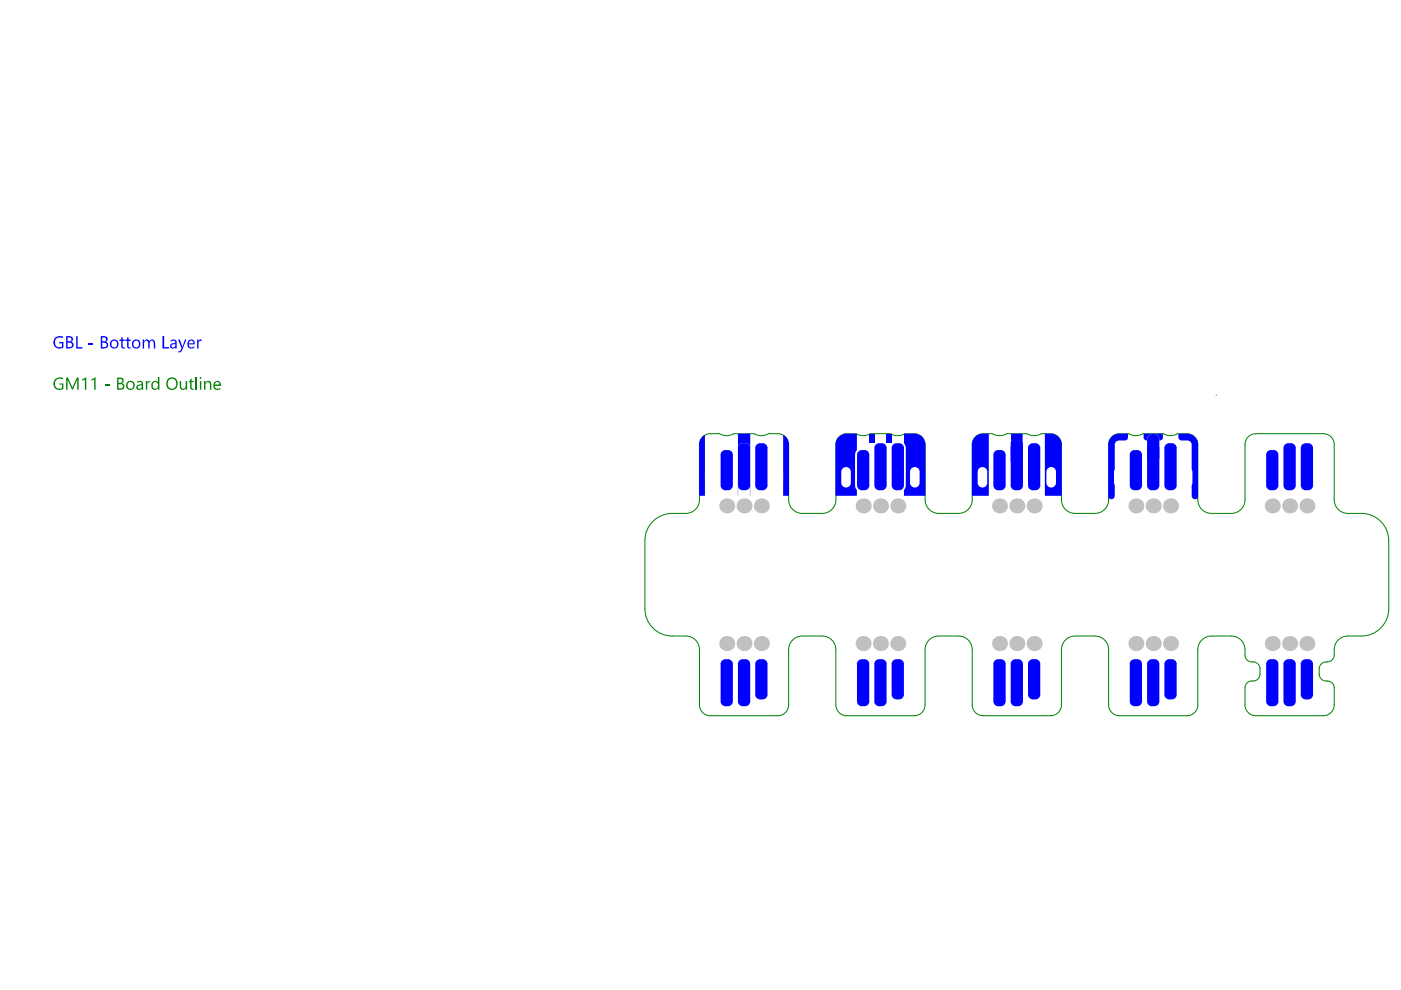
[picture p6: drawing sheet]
<svg xmlns="http://www.w3.org/2000/svg" width="297mm" height="210mm" viewBox="0 0 297 210" stroke-linecap="round" stroke-linejoin="round" font-family="sans-serif">
<g fill="none" stroke="#008000" stroke-width=".21">
<path d="M148.3 94.3v11.7M150.6 91.9h2M155.6 92h4.3M162.9 91.9h2M167.2 94.3v11.7M177.2 94.3v11.7M179.5 92h2M184.5 92h4.3M191.9 92h1.9M196.1 94.3v11.7M206.1 94.3v11.7M208.4 91.9h2"/>
<path d="M213.4 92h4.3M220.8 91.9h1.9M225 94.3v11.7M235 94.3v11.7M237.4 91.9h1.9M242.4 92h4.2M249.7 91.9h1.9M254 94.3v11.7M257.8 83.8h.1M264 94.3v11.7M266.3 92h14.3M282.9 94.3v11.7"/>
<path d="M136.7 114.6v14.5M142.5 108.9h2.9M170.1 108.9h4.2M199 108.9h4.2M227.9 108.9h4.3M256.9 108.9h4.2M285.8 108.9h2.9M294.4 114.6v14.5M142.5 134.9h2.9M148.3 137.7v11.7M167.2 137.7v11.7M170.1 134.9h4.2"/>
<path d="M177.2 137.7v11.7M196.1 137.7v11.7M199 134.9h4.2M206.1 137.7v11.7M225 137.7v11.7M227.9 134.9h4.3M235 137.7v11.7M254 137.7v11.7M256.9 134.9h4.2M264 137.7v1.2M282.9 137.7v1.2M285.8 134.9h2.9"/>
<path d="M150.6 151.8h14.3M179.5 151.8h14.3M208.4 151.8h14.3M237.4 151.8h14.2M264 145.8v3.6M265.4 144.4h.3M265.4 140.3h.3M266.3 151.8h14.3M267.1 141.8v1.1M279.7 141.8v1.1M281.1 144.4h.3M281.1 140.3h.3"/>
<path d="M282.9 145.8v3.6"/>
</g>
<g fill="#008000">
<path d="M11.6 80.5l.1-.1a1.43 1.43 0 0 1 1.7-.3v.4l-.4-.1a1.03 1.03 0 0 0-1.3 .9 1.03 1.03 0 0 0 1.2 1h.2v-.8h-.5v-.2h.8v1.2l-.3 .1a1.29 1.29 0 0 1-1.6-.5 1.29 1.29 0 0 1 .1-1.6z"/>
<path d="M14 80.1h.4l1 2.1 .9-2.1h.4v2.5h-.3v-2.2l-1 2.2h-.1l-1-2.2v2.2h-.3z"/>
<path d="M17.4 80.4l.9-.4v2.6h-.3v-2.2l-.5 .3z"/>
<path d="M19.4 80.4l.9-.4v2.6h-.3v-2.2l-.5 .3z"/>
<path d="M22.3 81.5h.9v.3h-.9z"/>
<path d="M30.9 80.8h.3v.4l.3-.4h.4v.3a.53 .53 0 0 0-.7 .6v.9h-.3z"/>
<path d="M38.1 80.8h.3v1a.49 .49 0 0 0 .5 .6 .49 .49 0 0 0 .5-.6v-1h.3v1.8h-.3v-.3a.67 .67 0 0 1-.8 .3 .67 .67 0 0 1-.5-.7z"/>
<path d="M40.3 80.4l.3-.1v.5h.5v.2h-.5v1.1a.25 .25 0 0 0 .1 .3 .25 .25 0 0 0 .4-.1v.3a.49 .49 0 0 1-.6 0 .49 .49 0 0 1-.2-.5v-1.1h-.3v-.2h.3z"/>
<path d="M25.1 80.4v.8h.3a.41 .41 0 0 0 .5-.4 .41 .41 0 0 0-.4-.4zM25.1 81.5v.8h.5a.46 .46 0 0 0 .5-.5 .46 .46 0 0 0-.7-.3zM24.8 80.1h.8a.6 .6 0 0 1 .6 .4 .6 .6 0 0 1-.4 .7 .71 .71 0 0 1 .6 .8 .71 .71 0 0 1-.8 .6h-.8z"/>
<path d="M27.2 81.2l-.1 .2a.67 .67 0 0 0 .1 .8 .67 .67 0 0 0 .8 .1l.1-.2a.65 .65 0 0 0 0-.9 .65 .65 0 0 0-.9 0zM26.7 81.7a.95 .95 0 0 1 1.9 0 .95 .95 0 0 1-1.9 0z"/>
<path d="M29.2 81.9v.2a.46 .46 0 0 0 .5 .3 .46 .46 0 0 0 .3-.5v-.2zM29.1 80.9a.79 .79 0 0 1 1.2 .5v1.2h-.3v-.3a.59 .59 0 0 1-.7 .4 .59 .59 0 0 1-.4-.7 .59 .59 0 0 1 .6-.5h.5a.51 .51 0 0 0-.4-.5 .51 .51 0 0 0-.5 .2z"/>
<path d="M32.2 81.2a.79 .79 0 0 1 1.3-.2v-1.1h.3v2.7h-.3v-.3a.83 .83 0 0 1-1.1 .2 .83 .83 0 0 1-.3-1zM32.5 81.2l-.1 .2a.73 .73 0 0 0 .4 1l.5-.1 .2-.8a.56 .56 0 0 0-.4-.5 .56 .56 0 0 0-.6 .2z"/>
<path d="M35.8 80.6l-.3 .5v.5a.95 .95 0 0 0 1.3 .7 .95 .95 0 0 0 .5-1.4 .97 .97 0 0 0-1.5-.3zM35.5 80.4l.3-.2a1.3 1.3 0 0 1 1.9 1.1 1.3 1.3 0 0 1-1.8 1.3 1.5 1.5 0 0 1-.4-2.2z"/>
</g>
<path d="M41.6 79.9v2.7" fill="none" stroke="#008000" stroke-width=".29"/>
<g fill="#008000">
<path d="M43.3 80.8h.3v.3a.67 .67 0 0 1 .8-.3 .67 .67 0 0 1 .4 .7v1.1h-.3v-1a.49 .49 0 0 0-.5-.6 .49 .49 0 0 0-.4 .6v1h-.3z"/>
<path d="M42.3 80.1a.21 .21 0 0 1 .4 0 .21 .21 0 0 1-.4 0zM42.4 80.8h.3v1.8h-.3z"/>
<path d="M45.6 81.2l-.1 .3h1a.47 .47 0 0 0-.3-.5 .47 .47 0 0 0-.6 .2zM45.3 81.2h.1a.77 .77 0 0 1 .9-.4 .77 .77 0 0 1 .6 .8v.2h-1.4a.66 .66 0 0 0 .5 .6 .66 .66 0 0 0 .7-.2v.3a.95 .95 0 0 1-1.2-.1 .95 .95 0 0 1-.2-1.2z"/>
</g>
<g fill="none" stroke="#008000" stroke-width=".21">
<path d="M150.6 91.9a2.31 2.31 0 0 0-2.3 2.4M155.6 92a2.89 2.89 0 0 1-3 0M162.9 91.9a2.89 2.89 0 0 1-3 .1M164.9 91.9a2.31 2.31 0 0 1 2.3 2.4M179.5 91.9a2.31 2.31 0 0 0-2.3 2.4M184.5 92a2.89 2.89 0 0 1-3 0M191.9 91.9a2.89 2.89 0 0 1-3.1 .1M193.8 91.9a2.31 2.31 0 0 1 2.3 2.4M208.4 91.9a2.31 2.31 0 0 0-2.3 2.4M213.4 92a2.89 2.89 0 0 1-3 0M220.8 91.9a2.89 2.89 0 0 1-3.1 .1M222.7 91.9a2.31 2.31 0 0 1 2.3 2.4"/>
<path d="M237.4 91.9a2.31 2.31 0 0 0-2.4 2.4M242.3 92a2.89 2.89 0 0 1-3 0M249.7 91.9a2.89 2.89 0 0 1-3.1 .1M251.6 91.9a2.31 2.31 0 0 1 2.4 2.4M266.3 91.9a2.31 2.31 0 0 0-2.3 2.4M280.6 91.9a2.31 2.31 0 0 1 2.3 2.4M142.5 108.9a5.8 5.8 0 0 0-5.8 5.7M148.3 106a2.89 2.89 0 0 1-2.9 2.9M167.2 106a2.89 2.89 0 0 0 2.9 2.9M177.2 106a2.89 2.89 0 0 1-2.9 2.9M196.1 106a2.89 2.89 0 0 0 2.9 2.9M206.1 106a2.89 2.89 0 0 1-2.9 2.9"/>
<path d="M225 106a2.89 2.89 0 0 0 2.9 2.9M235 106a2.89 2.89 0 0 1-2.8 2.9M254 106a2.89 2.89 0 0 0 2.9 2.9M264 106a2.89 2.89 0 0 1-2.9 2.9M282.9 106a2.89 2.89 0 0 0 2.9 2.9M288.7 108.9a5.8 5.8 0 0 1 5.7 5.7M136.7 129.1a5.8 5.8 0 0 0 5.8 5.8M145.4 134.9a2.89 2.89 0 0 1 2.9 2.8M170.1 134.9a2.89 2.89 0 0 0-2.9 2.8M174.3 134.9a2.89 2.89 0 0 1 2.9 2.8M199 134.9a2.89 2.89 0 0 0-2.9 2.8M203.2 134.9a2.89 2.89 0 0 1 2.9 2.8"/>
<path d="M227.9 134.9a2.89 2.89 0 0 0-2.9 2.8M232.2 134.9a2.89 2.89 0 0 1 2.8 2.8M256.9 134.9a2.89 2.89 0 0 0-2.9 2.8M261.1 134.9a2.89 2.89 0 0 1 2.9 2.8M264 138.9a1.44 1.44 0 0 0 1.4 1.4M282.9 138.9a1.44 1.44 0 0 1-1.5 1.4M285.8 134.9a2.89 2.89 0 0 0-2.9 2.8M294.4 129.1a5.8 5.8 0 0 1-5.7 5.8M148.3 149.4a2.31 2.31 0 0 0 2.3 2.4M167.2 149.4a2.31 2.31 0 0 1-2.3 2.4M177.2 149.4a2.31 2.31 0 0 0 2.3 2.4M196.1 149.4a2.31 2.31 0 0 1-2.3 2.4"/>
<path d="M206.1 149.4a2.31 2.31 0 0 0 2.3 2.4M225 149.4a2.31 2.31 0 0 1-2.3 2.4M235 149.4a2.31 2.31 0 0 0 2.4 2.4M254 149.4a2.31 2.31 0 0 1-2.4 2.4M264 149.4a2.31 2.31 0 0 0 2.3 2.4M265.4 144.4a1.44 1.44 0 0 0-1.4 1.4M265.7 140.3a1.44 1.44 0 0 1 1.4 1.5M267.1 142.9a1.44 1.44 0 0 1-1.4 1.5M279.7 142.9a1.44 1.44 0 0 0 1.4 1.5M281.1 140.3a1.44 1.44 0 0 0-1.4 1.5M281.4 144.4a1.44 1.44 0 0 1 1.5 1.4M282.9 149.4a2.31 2.31 0 0 1-2.3 2.4"/>
</g>
<g fill="#00f">
<path d="M156.5 103v2.1z"/>
<path d="M166 92.2a2.31 2.31 0 0 1 1.3 2.1v10.8h-1.3z"/>
<path d="M148.8 92.8l.7-.6v12.9h-1.3v-10.8l.1-.7z"/>
<path d="M156.5 92h2.6v13.1l-.1-10.4-.6-.7h-1.1l-.6 .3-.2 .6z"/>
<path d="M244.6 92h1.9l.1 .5a.7 .7 0 0 1-.8 .9 1.32 1.32 0 0 0-1.2-1.4z"/>
<path d="M242.5 92h1.9a1.3 1.3 0 0 0-1.2 1.4 .69 .69 0 0 1-.7-.8z"/>
<path d="M235.5 92.8a2.32 2.32 0 0 1 1.8-.8h1.9v.3a.88 .88 0 0 1-.6 1.1h-1.4a.87 .87 0 0 0-.8 .9v5.2l-.2 .5 .2 5.3a.73 .73 0 0 1-.7 .5 .73 .73 0 0 1-.7-.4v-11.1l.1-.7z"/>
<path d="M249.9 92a5.2 5.2 0 0 1 2.9 .2 2.31 2.31 0 0 1 1.2 2.1v11.1a.72 .72 0 0 1-.8 .4 .72 .72 0 0 1-.5-.7l.1-5.1-.1-.5v-5.2a.87 .87 0 0 0-.9-.9h-1.4a.74 .74 0 0 1-.6-.8z"/>
<path d="M214.4 92h2.4v1.4l-.3 .1-.6-.1-1.4 .1-.1-.1z"/>
<path d="M188 92h1.1v1.8h-1.1z"/>
<path d="M184.3 92h1.1v1.8h-1.1z"/>
<path d="M221.5 92h1a2.36 2.36 0 0 1 2.6 2.6v10.5h-3.6zM222.2 99.3l-.3 .6v2.5a1.01 1.01 0 0 0 1 1 1.01 1.01 0 0 0 1-1v-2.4a1.01 1.01 0 0 0-.6-.9 1.01 1.01 0 0 0-1.1 .2z"/>
<path d="M206.9 92.5l.4-.3a4.2 4.2 0 0 1 2.3-.2v13.1h-3.5v-11.1a2.31 2.31 0 0 1 .8-1.5zM207.6 99.3l-.3 .6v2.5a1.01 1.01 0 0 0 1 1 1.01 1.01 0 0 0 1-1v-2.4a1.01 1.01 0 0 0-.6-.9 1.01 1.01 0 0 0-1.1 .2z"/>
<path d="M191.7 92h2.2a2.33 2.33 0 0 1 2.3 2.6v10.5h-4.5v-1.2l.4-1v-7.9l-.4-1zM193.2 99.3l-.2 .6-.1 2.5a1.01 1.01 0 0 0 1.1 1 1.01 1.01 0 0 0 1-1v-2.4a1.01 1.01 0 0 0-.7-.9 1.01 1.01 0 0 0-1.1 .2z"/>
<path d="M178 92.5l1.2-.5h2.5v3.5l-.4 .9v6.5l.4 1v1.2h-4.6l.1-11.1a2.31 2.31 0 0 1 .8-1.5zM178.7 99.3l-.3 .6v2.5a1.01 1.01 0 0 0 1 1 1.01 1.01 0 0 0 1-1v-2.4a1.01 1.01 0 0 0-.6-.9 1.01 1.01 0 0 0-1.1 .2z"/>
</g>
<path d="M215.6 94v3.7M244.5 93.3v3.7" fill="none" stroke="#00f" stroke-width="2.6"/>
<path d="M154.1 106.4h.4M183 106.4h.4M211.9 106.4h.4M240.8 106.4h.4M269.7 106.4h.5M161 137.3h.4M189.9 137.3h.4M218.8 137.3h.5M247.8 137.3h.4M276.7 137.3h.4" fill="none" stroke="#00f" stroke-width=".58"/>
<g fill="#00f">
<path d="M11.6 71.7l.2-.1a1.46 1.46 0 0 1 1.6-.2v.3l-.5-.1a1.05 1.05 0 0 0-1.2 .8 1.05 1.05 0 0 0 .8 1.2l.6-.1v-.7h-.5v-.3h.8v1.2l-.4 .1a1.31 1.31 0 0 1-1.5-.5 1.31 1.31 0 0 1 .1-1.6z"/>
<path d="M16.2 71.3h.3v2.3h1v.3h-1.3z"/>
<path d="M18.8 72.7h1v.2h-1z"/>
<path d="M25.7 71.6l.3-.1v.5h.4v.3h-.4v1.2l.1 .2 .3-.1v.2a.51 .51 0 0 1-.7-.4v-1.1h-.4v-.3h.4z"/>
<path d="M27 71.6l.2-.1v.5h.5v.3h-.5v1.2l.2 .2 .3-.1v.2a.51 .51 0 0 1-.7-.4v-1.1h-.4v-.3h.4z"/>
<path d="M30.3 72h.3v.3a.62 .62 0 0 1 1.1 .1v-.1a.64 .64 0 0 1 .8-.3 .64 .64 0 0 1 .4 .7v1.2h-.3v-1.1a.46 .46 0 0 0-.4-.6 .46 .46 0 0 0-.5 .6v1.1h-.3v-1.1a.46 .46 0 0 0-.4-.6 .46 .46 0 0 0-.4 .6v1.1h-.3z"/>
<path d="M34.4 71.3h.4v2.3h1v.3h-1.4z"/>
<path d="M37.8 72h.3l.5 1.6 .6-1.6h.3l-.9 2.4-.3 .3h-.5v-.3a.25 .25 0 0 0 .3 .1 .25 .25 0 0 0 .2-.2l.2-.5z"/>
<path d="M41.8 72h.3v.4l.3-.4h.3v.3a.5 .5 0 0 0-.5 .1 .5 .5 0 0 0-.1 .5v1h-.3z"/>
<path d="M14.3 71.6v.8h.4a.41 .41 0 0 0 .4-.4 .41 .41 0 0 0-.4-.4zM14.3 72.7v.9h.5a.48 .48 0 0 0 .5-.5 .48 .48 0 0 0-.6-.4zM14 71.3h.8a.64 .64 0 0 1 .7 .4 .64 .64 0 0 1-.4 .8 .64 .64 0 0 1 .5 .6 .64 .64 0 0 1-.4 .7l-1.2 .1z"/>
<path d="M21.7 71.6v.8h.3a.41 .41 0 0 0 .5-.4 .41 .41 0 0 0-.5-.4zM21.7 72.7v.9h.4a.48 .48 0 0 0 .5-.5 .48 .48 0 0 0-.6-.4zM21.4 71.3h.7a.65 .65 0 0 1 .7 .5 .65 .65 0 0 1-.4 .7 .71 .71 0 0 1 .5 .8 .71 .71 0 0 1-.8 .6h-.7z"/>
<path d="M23.7 72.4a.74 .74 0 0 0 0 .9 .74 .74 0 0 0 .8 .3 .71 .71 0 0 0 .3-.8 .71 .71 0 0 0-.7-.5zM23.3 72.9a.94 .94 0 0 1 1.8 0 .94 .94 0 0 1-1.8 0z"/>
<path d="M28.4 72.5v.1a.68 .68 0 0 0 .4 1.1 .68 .68 0 0 0 .7-1 .6 .6 0 0 0-.5-.5 .6 .6 0 0 0-.6 .3zM27.9 72.9a.96 .96 0 0 1 1.9 0 .96 .96 0 0 1-1.9 0z"/>
<path d="M36.4 73.2a.42 .42 0 0 0 .4 .5 .42 .42 0 0 0 .4-.6v-.2zM36.2 72.1h.3a.63 .63 0 0 1 .7 0 .63 .63 0 0 1 .3 .6v1.2h-.3v-.3a.59 .59 0 0 1-.7 .4 .59 .59 0 0 1-.5-.7 .59 .59 0 0 1 .7-.5l.5-.1a.43 .43 0 0 0-.3-.4 .43 .43 0 0 0-.5 .1h-.2z"/>
<path d="M40.1 72.4l-.1 .4h1a.48 .48 0 0 0-.3-.6 .48 .48 0 0 0-.6 .2zM39.9 72.3a.79 .79 0 0 1 1-.3 .79 .79 0 0 1 .4 1h-1.3a.68 .68 0 0 0 .5 .6 .68 .68 0 0 0 .7-.1v.3h-.3a.96 .96 0 0 1-1.1-.4 .96 .96 0 0 1 .1-1.1z"/>
</g>
<g fill="#c0c0c0">
<circle cx="157.8" cy="99" r=".87"/>
<circle cx="186.7" cy="99" r=".87"/>
<circle cx="215.6" cy="99" r=".87"/>
<circle cx="244.5" cy="99" r=".87"/>
<circle cx="273.4" cy="99" r=".87"/>
<circle cx="273.4" cy="144.7" r=".87"/>
<circle cx="244.5" cy="144.7" r=".87"/>
<circle cx="215.6" cy="144.7" r=".87"/>
<circle cx="186.7" cy="144.7" r=".87"/>
<circle cx="157.8" cy="144.7" r=".87"/>
<circle cx="154.1" cy="136.4" r="1.59"/>
<circle cx="154.1" cy="107.3" r="1.59"/>
<circle cx="157.8" cy="136.4" r="1.59"/>
<circle cx="157.8" cy="107.3" r="1.59"/>
<circle cx="161.4" cy="136.4" r="1.59"/>
<circle cx="161.4" cy="107.3" r="1.59"/>
<circle cx="183" cy="136.4" r="1.59"/>
<circle cx="183" cy="107.3" r="1.59"/>
<circle cx="186.7" cy="136.4" r="1.59"/>
<circle cx="186.7" cy="107.3" r="1.59"/>
<circle cx="190.3" cy="136.4" r="1.59"/>
<circle cx="190.4" cy="107.3" r="1.59"/>
<circle cx="211.9" cy="136.4" r="1.59"/>
<circle cx="211.9" cy="107.3" r="1.59"/>
<circle cx="240.8" cy="107.3" r="1.59"/>
<circle cx="219.3" cy="107.3" r="1.59"/>
<circle cx="240.8" cy="136.4" r="1.59"/>
<circle cx="215.6" cy="107.3" r="1.59"/>
<circle cx="219.3" cy="136.4" r="1.59"/>
<circle cx="215.6" cy="136.4" r="1.59"/>
<circle cx="244.5" cy="107.3" r="1.59"/>
<circle cx="244.5" cy="136.4" r="1.59"/>
<circle cx="277.1" cy="136.4" r="1.59"/>
<circle cx="248.2" cy="136.4" r="1.59"/>
<circle cx="269.7" cy="136.4" r="1.59"/>
<circle cx="273.4" cy="136.4" r="1.59"/>
<circle cx="269.7" cy="107.3" r="1.59"/>
<circle cx="277.1" cy="107.3" r="1.59"/>
<circle cx="248.2" cy="107.3" r="1.59"/>
<circle cx="273.4" cy="107.3" r="1.59"/>
</g>
<g fill="#00f">
<path d="M156.5 95l1-1h.5l1.1 1v7.9l-1.1 1h-.5l-1-1z" fill-rule="evenodd"/>
<path d="M152.8 96.4l1-1h.6l1 1v6.5l-1 1h-.6l-1-1z" fill-rule="evenodd"/>
<path d="M160.1 95l1-1h.6l1 1v7.9l-1 1h-.6l-1-1z" fill-rule="evenodd"/>
<path d="M189.1 95l1-1h.5l1.1 1v7.9l-1.1 1h-.5l-1-1z" fill-rule="evenodd"/>
<path d="M181.7 96.4l1-1h.6l1 1v6.5l-1 1h-.6l-1-1z" fill-rule="evenodd"/>
<path d="M185.4 95l1-1h.6l1 1v7.9l-1 1h-.6l-1-1z" fill-rule="evenodd"/>
<path d="M214.3 95l1-1h.6l1 1v7.9l-1 1h-.6l-1-1z" fill-rule="evenodd"/>
<path d="M210.6 96.4l1-1h.6l1 1v6.5l-1 1h-.6l-1-1z" fill-rule="evenodd"/>
<path d="M218 95l1-1h.5l1.1 1v7.9l-1.1 1h-.5l-1-1z" fill-rule="evenodd"/>
<path d="M246.9 95l1-1h.6l1 1v7.9l-1 1h-.6l-1-1z" fill-rule="evenodd"/>
<path d="M239.5 96.4l1-1h.6l1 1v6.5l-1 1h-.6l-1-1z" fill-rule="evenodd"/>
<path d="M243.2 95l1-1h.6l1 1v7.9l-1 1h-.6l-1-1z" fill-rule="evenodd"/>
<path d="M272.1 95l1-1h.6l1 1v7.9l-1 1h-.6l-1-1z" fill-rule="evenodd"/>
<path d="M268.4 96.4l1.1-1h.5l1 1v6.5l-1 1h-.5l-1.1-1z" fill-rule="evenodd"/>
<path d="M275.8 95l1-1h.6l1 1v7.9l-1 1h-.6l-1-1z" fill-rule="evenodd"/>
<path d="M268.4 140.8l1.1-1h.5l1 1v7.9l-1 1h-.5l-1.1-1z" fill-rule="evenodd"/>
<path d="M275.8 140.8l1-1h.6l1 1v6.5l-1 1h-.6l-1-1z" fill-rule="evenodd"/>
<path d="M272.1 140.8l1-1h.6l1 1v7.9l-1 1h-.6l-1-1z" fill-rule="evenodd"/>
<path d="M243.2 140.8l1-1h.6l1 1v7.9l-1 1h-.6l-1-1z" fill-rule="evenodd"/>
<path d="M246.9 140.8l1-1h.6l1 1v6.5l-1 1h-.6l-1-1z" fill-rule="evenodd"/>
<path d="M239.5 140.8l1-1h.6l1 1v7.9l-1 1h-.6l-1-1z" fill-rule="evenodd"/>
<path d="M210.6 140.8l1-1h.6l1 1v7.9l-1 1h-.6l-1-1z" fill-rule="evenodd"/>
<path d="M218 140.8l1-1h.5l1.1 1v6.5l-1.1 1h-.5l-1-1z" fill-rule="evenodd"/>
<path d="M214.3 140.8l1-1h.6l1 1v7.9l-1 1h-.6l-1-1z" fill-rule="evenodd"/>
<path d="M185.4 140.8l1-1h.6l1 1v7.9l-1 1h-.6l-1-1z" fill-rule="evenodd"/>
<path d="M189 140.8l1.1-1h.5l1 1v6.5l-1 1h-.5l-1.1-1z" fill-rule="evenodd"/>
<path d="M181.7 140.8l1-1h.6l1 1v7.9l-1 1h-.6l-1-1z" fill-rule="evenodd"/>
<path d="M152.8 140.8l1-1h.6l1 1v7.9l-1 1h-.6l-1-1z" fill-rule="evenodd"/>
<path d="M160.1 140.8l1-1h.6l1 1v6.5l-1 1h-.6l-1-1z" fill-rule="evenodd"/>
<path d="M156.5 140.8l1-1h.5l1.1 1v7.9l-1.1 1h-.5l-1-1z" fill-rule="evenodd"/>
</g>
<g fill="#00f">
<path d="M158 94v1zM158 94a1.01 1.01 0 0 1 1.1 1h-1.1z"/>
<path d="M156.5 95h1zM156.8 94.3l.7-.3v1h-1z"/>
<path d="M157.5 102.9v1zM156.5 102.9h1v1a1.01 1.01 0 0 1-1-1z"/>
<path d="M158 102.9h1.1zM158 102.9h1.1a1.01 1.01 0 0 1-1.1 1z"/>
<path d="M154.4 95.4v1zM154.4 95.4a1.01 1.01 0 0 1 1 1h-1z"/>
<path d="M152.8 96.4h1zM153.1 95.7l.7-.3v1h-1z"/>
<path d="M153.8 102.9v1zM152.8 102.9h1v1a1.01 1.01 0 0 1-1-1z"/>
<path d="M154.4 102.9h1zM154.4 102.9h1a1.01 1.01 0 0 1-1 1z"/>
<path d="M161.7 94v1zM161.7 94a1.01 1.01 0 0 1 1 1h-1z"/>
<path d="M160.1 95h1zM160.4 94.3l.7-.3v1h-1z"/>
<path d="M161.1 102.9v1zM160.1 102.9h1v1a1.01 1.01 0 0 1-1-1z"/>
<path d="M161.7 102.9h1zM161.7 102.9h1a1.01 1.01 0 0 1-1 1z"/>
<path d="M190.6 94v1zM190.6 94a1.01 1.01 0 0 1 1.1 1h-1.1z"/>
<path d="M189.1 95h1zM189.4 94.3l.7-.3v1h-1z"/>
<path d="M190.1 102.9v1zM189.1 102.9h1v1a1.01 1.01 0 0 1-1-1z"/>
<path d="M190.6 102.9h1.1zM190.6 102.9h1.1a1.01 1.01 0 0 1-1.1 1z"/>
<path d="M183.3 95.4v1zM183.3 95.4a1.01 1.01 0 0 1 1 1h-1z"/>
<path d="M181.7 96.4h1zM182 95.7l.7-.3v1h-1z"/>
<path d="M182.7 102.9v1zM181.7 102.9h1v1a1.01 1.01 0 0 1-1-1z"/>
<path d="M183.3 102.9h1zM183.3 102.9h1a1.01 1.01 0 0 1-1 1z"/>
<path d="M187 94v1zM187 94a1.01 1.01 0 0 1 1 1h-1z"/>
<path d="M185.4 95h1zM185.7 94.3l.7-.3v1h-1z"/>
<path d="M186.4 102.9v1zM185.4 102.9h1v1a1.01 1.01 0 0 1-1-1z"/>
<path d="M187 102.9h1zM187 102.9h1a1.01 1.01 0 0 1-1 1z"/>
<path d="M215.9 94v1zM215.9 94a1.01 1.01 0 0 1 1 1h-1z"/>
<path d="M214.3 95h1zM214.6 94.3l.7-.3v1h-1z"/>
<path d="M215.3 102.9v1zM214.3 102.9h1v1a1.01 1.01 0 0 1-1-1z"/>
<path d="M215.9 102.9h1zM215.9 102.9h1a1.01 1.01 0 0 1-1 1z"/>
<path d="M212.2 95.4v1zM212.2 95.4a1.01 1.01 0 0 1 1 1h-1z"/>
<path d="M210.6 96.4h1zM210.9 95.7l.7-.3v1h-1z"/>
<path d="M211.6 102.9v1zM210.6 102.9h1v1a1.01 1.01 0 0 1-1-1z"/>
<path d="M212.2 102.9h1zM212.2 102.9h1a1.01 1.01 0 0 1-1 1z"/>
<path d="M219.5 94v1zM219.5 94a1.01 1.01 0 0 1 1.1 1h-1.1z"/>
<path d="M218 95h1zM218.3 94.3l.7-.3v1h-1z"/>
<path d="M219 102.9v1zM218 102.9h1v1a1.01 1.01 0 0 1-1-1z"/>
<path d="M219.5 102.9h1.1zM219.5 102.9h1.1a1.01 1.01 0 0 1-1.1 1z"/>
<path d="M248.5 94v1zM248.5 94a1.01 1.01 0 0 1 1 1h-1z"/>
<path d="M246.9 95h1zM247.2 94.3l.7-.3v1h-1z"/>
<path d="M247.9 102.9v1zM246.9 102.9h1v1a1.01 1.01 0 0 1-1-1z"/>
<path d="M248.5 102.9h1zM248.5 102.9h1a1.01 1.01 0 0 1-1 1z"/>
<path d="M241.1 95.4v1zM241.1 95.4a1.01 1.01 0 0 1 1 1h-1z"/>
<path d="M239.5 96.4h1zM239.8 95.7l.7-.3v1h-1z"/>
<path d="M240.5 102.9v1zM239.5 102.9h1v1a1.01 1.01 0 0 1-1-1z"/>
<path d="M241.1 102.9h1zM241.1 102.9h1a1.01 1.01 0 0 1-1 1z"/>
<path d="M244.8 94v1zM244.8 94a1.01 1.01 0 0 1 1 1h-1z"/>
<path d="M243.2 95h1zM243.5 94.3l.7-.3v1h-1z"/>
<path d="M244.2 102.9v1zM243.2 102.9h1v1a1.01 1.01 0 0 1-1-1z"/>
<path d="M244.8 102.9h1zM244.8 102.9h1a1.01 1.01 0 0 1-1 1z"/>
<path d="M273.7 94v1zM273.7 94a1.01 1.01 0 0 1 1 1h-1z"/>
<path d="M272.1 95h1zM272.4 94.3l.7-.3v1h-1z"/>
<path d="M273.1 102.9v1zM272.1 102.9h1v1a1.01 1.01 0 0 1-1-1z"/>
<path d="M273.7 102.9h1zM273.7 102.9h1a1.01 1.01 0 0 1-1 1z"/>
<path d="M270 95.4v1zM270 95.4a1.01 1.01 0 0 1 1 1h-1z"/>
<path d="M268.4 96.4h1.1zM268.7 95.7l.8-.3v1h-1.1z"/>
<path d="M269.5 102.9v1zM268.4 102.9h1.1v1a1.01 1.01 0 0 1-1.1-1z"/>
<path d="M270 102.9h1zM270 102.9h1a1.01 1.01 0 0 1-1 1z"/>
<path d="M277.4 94v1zM277.4 94a1.01 1.01 0 0 1 1 1h-1z"/>
<path d="M275.8 95h1zM276.1 94.3l.7-.3v1h-1z"/>
<path d="M276.8 102.9v1zM275.8 102.9h1v1a1.01 1.01 0 0 1-1-1z"/>
<path d="M277.4 102.9h1zM277.4 102.9h1a1.01 1.01 0 0 1-1 1z"/>
<path d="M269.5 148.7v1zM268.4 148.7h1.1v1a1.01 1.01 0 0 1-1.1-1z"/>
<path d="M270 148.7h1zM270 148.7h1a1.01 1.01 0 0 1-1 1z"/>
<path d="M270 139.8v1zM270 139.8a1.01 1.01 0 0 1 1 1h-1z"/>
<path d="M268.4 140.8h1.1zM268.7 140.1l.8-.3v1h-1.1z"/>
<path d="M276.8 147.3v1zM275.8 147.3h1v1a1.01 1.01 0 0 1-1-1z"/>
<path d="M277.4 147.3h1zM277.4 147.3h1a1.01 1.01 0 0 1-1 1z"/>
<path d="M277.4 139.8v1zM277.4 139.8a1.01 1.01 0 0 1 1 1h-1z"/>
<path d="M275.8 140.8h1zM276.1 140.1l.7-.3v1h-1z"/>
<path d="M273.1 148.7v1zM272.1 148.7h1v1a1.01 1.01 0 0 1-1-1z"/>
<path d="M273.7 148.7h1zM273.7 148.7h1a1.01 1.01 0 0 1-1 1z"/>
<path d="M273.7 139.8v1zM273.7 139.8a1.01 1.01 0 0 1 1 1h-1z"/>
<path d="M272.1 140.8h1zM272.4 140.1l.7-.3v1h-1z"/>
<path d="M244.2 148.7v1zM243.2 148.7h1v1a1.01 1.01 0 0 1-1-1z"/>
<path d="M244.8 148.7h1zM244.8 148.7h1a1.01 1.01 0 0 1-1 1z"/>
<path d="M244.8 139.8v1zM244.8 139.8a1.01 1.01 0 0 1 1 1h-1z"/>
<path d="M243.2 140.8h1zM243.5 140.1l.7-.3v1h-1z"/>
<path d="M247.9 147.3v1zM246.9 147.3h1v1a1.01 1.01 0 0 1-1-1z"/>
<path d="M248.5 147.3h1zM248.5 147.3h1a1.01 1.01 0 0 1-1 1z"/>
<path d="M248.5 139.8v1zM248.5 139.8a1.01 1.01 0 0 1 1 1h-1z"/>
<path d="M246.9 140.8h1zM247.2 140.1l.7-.3v1h-1z"/>
<path d="M240.5 148.7v1zM239.5 148.7h1v1a1.01 1.01 0 0 1-1-1z"/>
<path d="M241.1 148.7h1zM241.1 148.7h1a1.01 1.01 0 0 1-1 1z"/>
<path d="M241.1 139.8v1zM241.1 139.8a1.01 1.01 0 0 1 1 1h-1z"/>
<path d="M239.5 140.8h1zM239.8 140.1l.7-.3v1h-1z"/>
<path d="M211.6 148.7v1zM210.6 148.7h1v1a1.01 1.01 0 0 1-1-1z"/>
<path d="M212.2 148.7h1zM212.2 148.7h1a1.01 1.01 0 0 1-1 1z"/>
<path d="M212.2 139.8v1zM212.2 139.8a1.01 1.01 0 0 1 1 1h-1z"/>
<path d="M210.6 140.8h1zM210.9 140.1l.7-.3v1h-1z"/>
<path d="M219 147.3v1zM218 147.3h1v1a1.01 1.01 0 0 1-1-1z"/>
<path d="M219.5 147.3h1.1zM219.5 147.3h1.1a1.01 1.01 0 0 1-1.1 1z"/>
<path d="M219.5 139.8v1zM219.5 139.8a1.01 1.01 0 0 1 1.1 1h-1.1z"/>
<path d="M218 140.8h1zM218.3 140.1l.7-.3v1h-1z"/>
<path d="M215.3 148.7v1zM214.3 148.7h1v1a1.01 1.01 0 0 1-1-1z"/>
<path d="M215.9 148.7h1zM215.9 148.7h1a1.01 1.01 0 0 1-1 1z"/>
<path d="M215.9 139.8v1zM215.9 139.8a1.01 1.01 0 0 1 1 1h-1z"/>
<path d="M214.3 140.8h1zM214.6 140.1l.7-.3v1h-1z"/>
<path d="M186.4 148.7v1zM185.4 148.7h1v1a1.01 1.01 0 0 1-1-1z"/>
<path d="M187 148.7h1zM187 148.7h1a1.01 1.01 0 0 1-1 1z"/>
<path d="M187 139.8v1zM187 139.8a1.01 1.01 0 0 1 1 1h-1z"/>
<path d="M185.4 140.8h1zM185.7 140.1l.7-.3v1h-1z"/>
<path d="M190.1 147.3v1zM189 147.3h1.1v1a1.01 1.01 0 0 1-1.1-1z"/>
<path d="M190.6 147.3h1zM190.6 147.3h1a1.01 1.01 0 0 1-1 1z"/>
<path d="M190.6 139.8v1zM190.6 139.8a1.01 1.01 0 0 1 1 1h-1z"/>
<path d="M189 140.8h1.1zM189.3 140.1l.8-.3v1h-1.1z"/>
<path d="M182.7 148.7v1zM181.7 148.7h1v1a1.01 1.01 0 0 1-1-1z"/>
<path d="M183.3 148.7h1zM183.3 148.7h1a1.01 1.01 0 0 1-1 1z"/>
<path d="M183.3 139.8v1zM183.3 139.8a1.01 1.01 0 0 1 1 1h-1z"/>
<path d="M181.7 140.8h1zM182 140.1l.7-.3v1h-1z"/>
<path d="M153.8 148.7v1zM152.8 148.7h1v1a1.01 1.01 0 0 1-1-1z"/>
<path d="M154.4 148.7h1zM154.4 148.7h1a1.01 1.01 0 0 1-1 1z"/>
<path d="M154.4 139.8v1zM154.4 139.8a1.01 1.01 0 0 1 1 1h-1z"/>
<path d="M152.8 140.8h1zM153.1 140.1l.7-.3v1h-1z"/>
<path d="M161.1 147.3v1zM160.1 147.3h1v1a1.01 1.01 0 0 1-1-1z"/>
<path d="M161.7 147.3h1zM161.7 147.3h1a1.01 1.01 0 0 1-1 1z"/>
<path d="M161.7 139.8v1zM161.7 139.8a1.01 1.01 0 0 1 1 1h-1z"/>
<path d="M160.1 140.8h1zM160.4 140.1l.7-.3v1h-1z"/>
<path d="M157.5 148.7v1zM156.5 148.7h1v1a1.01 1.01 0 0 1-1-1z"/>
<path d="M158 148.7h1.1zM158 148.7h1.1a1.01 1.01 0 0 1-1.1 1z"/>
<path d="M158 139.8v1zM158 139.8a1.01 1.01 0 0 1 1.1 1h-1.1z"/>
<path d="M156.5 140.8h1zM156.8 140.1l.7-.3v1h-1z"/>
</g>
</svg>
